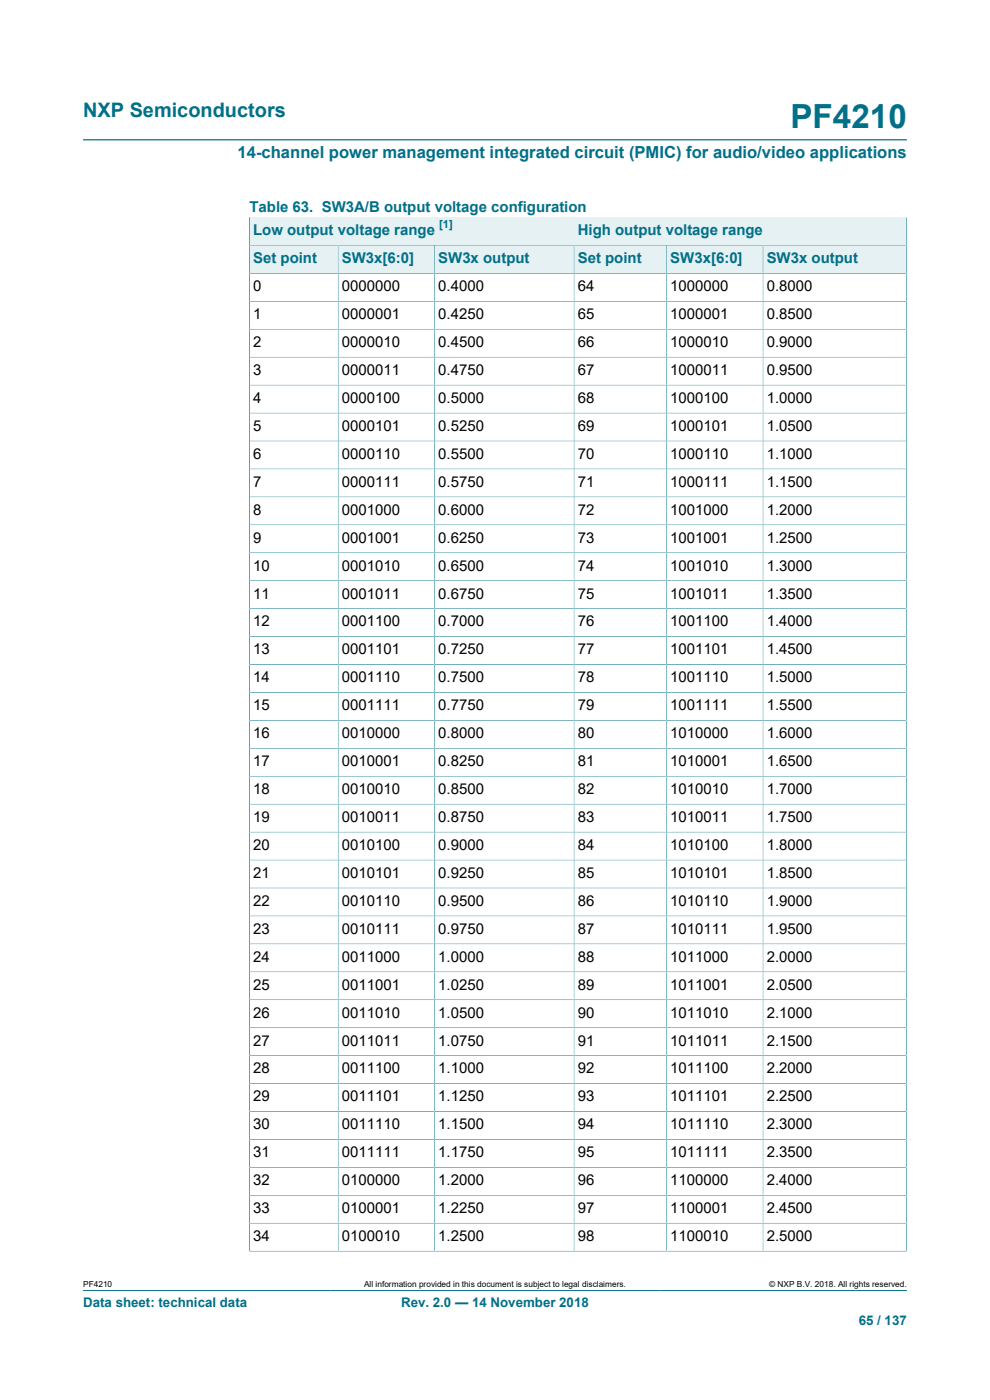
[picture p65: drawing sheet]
<svg xmlns="http://www.w3.org/2000/svg" width="210mm" height="297mm" viewBox="0 0 210 297" stroke-linecap="round" stroke-linejoin="round" font-family="sans-serif">
<defs><g id="words">
<text font-size="7.1" fill="#007088" x="167.7" y="27.2">PF4210</text>
<text font-size="4.2" fill="#007088" x="17.6" y="24.8">NXP Semiconductors</text>
<text font-size="3.5" fill="#007088" x="50.4" y="33.5">14-channel power management integrated circuit (PMIC) for audio/video applications</text>
<g font-size="3.2" fill="#007088">
<text x="52.9" y="45.1">Table 63. SW3A/B output voltage configuration</text>
<text x="53.7" y="49.9">Low output voltage range</text>
<text x="122.6" y="49.9">High output voltage range</text>
<text x="53.7" y="55.9">Set point</text>
<text x="72.5" y="55.9">SW3x[6:0]</text>
<text x="93" y="55.9">SW3x output</text>
<text x="122.6" y="55.9">Set point</text>
<text x="142.2" y="55.9">SW3x[6:0]</text>
<text x="162.6" y="55.9">SW3x output</text>
</g>
<g font-size="3.2">
<text x="53.7" y="61.8">0</text>
<text x="72.5" y="61.8">0000000</text>
<text x="93" y="61.8">0.4000</text>
<text x="122.6" y="61.8">64</text>
<text x="142.2" y="61.8">1000000</text>
<text x="162.6" y="61.8">0.8000</text>
<text x="53.7" y="67.7">1</text>
<text x="72.5" y="67.7">0000001</text>
<text x="93" y="67.7">0.4250</text>
<text x="122.6" y="67.7">65</text>
<text x="142.2" y="67.7">1000001</text>
<text x="162.6" y="67.7">0.8500</text>
<text x="53.7" y="73.6">2</text>
<text x="72.5" y="73.6">0000010</text>
<text x="93" y="73.6">0.4500</text>
<text x="122.6" y="73.6">66</text>
<text x="142.2" y="73.6">1000010</text>
<text x="162.6" y="73.6">0.9000</text>
<text x="53.7" y="79.6">3</text>
<text x="72.5" y="79.6">0000011</text>
<text x="93" y="79.6">0.4750</text>
<text x="122.6" y="79.6">67</text>
<text x="142.2" y="79.6">1000011</text>
<text x="162.6" y="79.6">0.9500</text>
<text x="53.7" y="85.5">4</text>
<text x="72.5" y="85.5">0000100</text>
<text x="93" y="85.5">0.5000</text>
<text x="122.6" y="85.5">68</text>
<text x="142.2" y="85.5">1000100</text>
<text x="162.6" y="85.5">1.0000</text>
<text x="53.7" y="91.4">5</text>
<text x="72.5" y="91.4">0000101</text>
<text x="93" y="91.4">0.5250</text>
<text x="122.6" y="91.4">69</text>
<text x="142.2" y="91.4">1000101</text>
<text x="162.6" y="91.4">1.0500</text>
<text x="53.7" y="97.3">6</text>
<text x="72.5" y="97.3">0000110</text>
<text x="93" y="97.3">0.5500</text>
<text x="122.6" y="97.3">70</text>
<text x="142.2" y="97.3">1000110</text>
<text x="162.6" y="97.3">1.1000</text>
<text x="53.7" y="103.3">7</text>
<text x="72.5" y="103.3">0000111</text>
<text x="93" y="103.3">0.5750</text>
<text x="122.6" y="103.3">71</text>
<text x="142.2" y="103.3">1000111</text>
<text x="162.6" y="103.3">1.1500</text>
<text x="53.7" y="109.2">8</text>
<text x="72.5" y="109.2">0001000</text>
<text x="93" y="109.2">0.6000</text>
<text x="122.6" y="109.2">72</text>
<text x="142.2" y="109.2">1001000</text>
<text x="162.6" y="109.2">1.2000</text>
<text x="53.7" y="115.1">9</text>
<text x="72.5" y="115.1">0001001</text>
<text x="93" y="115.1">0.6250</text>
<text x="122.6" y="115.1">73</text>
<text x="142.2" y="115.1">1001001</text>
<text x="162.6" y="115.1">1.2500</text>
<text x="53.7" y="121">10</text>
<text x="72.5" y="121">0001010</text>
<text x="93" y="121">0.6500</text>
<text x="122.6" y="121">74</text>
<text x="142.2" y="121">1001010</text>
<text x="162.6" y="121">1.3000</text>
<text x="53.7" y="127">11</text>
<text x="72.5" y="127">0001011</text>
<text x="93" y="127">0.6750</text>
<text x="122.6" y="127">75</text>
<text x="142.2" y="127">1001011</text>
<text x="162.6" y="127">1.3500</text>
<text x="53.7" y="132.9">12</text>
<text x="72.5" y="132.9">0001100</text>
<text x="93" y="132.9">0.7000</text>
<text x="122.6" y="132.9">76</text>
<text x="142.2" y="132.9">1001100</text>
<text x="162.6" y="132.9">1.4000</text>
<text x="53.7" y="138.8">13</text>
<text x="72.5" y="138.8">0001101</text>
<text x="93" y="138.8">0.7250</text>
<text x="122.6" y="138.8">77</text>
<text x="142.2" y="138.8">1001101</text>
<text x="162.6" y="138.8">1.4500</text>
<text x="53.7" y="144.8">14</text>
<text x="72.5" y="144.8">0001110</text>
<text x="93" y="144.8">0.7500</text>
<text x="122.6" y="144.8">78</text>
<text x="142.2" y="144.8">1001110</text>
<text x="162.6" y="144.8">1.5000</text>
<text x="53.7" y="150.7">15</text>
<text x="72.5" y="150.7">0001111</text>
<text x="93" y="150.7">0.7750</text>
<text x="122.6" y="150.7">79</text>
<text x="142.2" y="150.7">1001111</text>
<text x="162.6" y="150.7">1.5500</text>
<text x="53.7" y="156.6">16</text>
<text x="72.5" y="156.6">0010000</text>
<text x="93" y="156.6">0.8000</text>
<text x="122.6" y="156.6">80</text>
<text x="142.2" y="156.6">1010000</text>
<text x="162.6" y="156.6">1.6000</text>
<text x="53.7" y="162.5">17</text>
<text x="72.5" y="162.5">0010001</text>
<text x="93" y="162.5">0.8250</text>
<text x="122.6" y="162.5">81</text>
<text x="142.2" y="162.5">1010001</text>
<text x="162.6" y="162.5">1.6500</text>
<text x="53.7" y="168.5">18</text>
<text x="72.5" y="168.5">0010010</text>
<text x="93" y="168.5">0.8500</text>
<text x="122.6" y="168.5">82</text>
<text x="142.2" y="168.5">1010010</text>
<text x="162.6" y="168.5">1.7000</text>
<text x="53.7" y="174.4">19</text>
<text x="72.5" y="174.4">0010011</text>
<text x="93" y="174.4">0.8750</text>
<text x="122.6" y="174.4">83</text>
<text x="142.2" y="174.4">1010011</text>
<text x="162.6" y="174.4">1.7500</text>
<text x="53.7" y="180.3">20</text>
<text x="72.5" y="180.3">0010100</text>
<text x="93" y="180.3">0.9000</text>
<text x="122.6" y="180.3">84</text>
<text x="142.2" y="180.3">1010100</text>
<text x="162.6" y="180.3">1.8000</text>
<text x="53.7" y="186.2">21</text>
<text x="72.5" y="186.2">0010101</text>
<text x="93" y="186.2">0.9250</text>
<text x="122.6" y="186.2">85</text>
<text x="142.2" y="186.2">1010101</text>
<text x="162.6" y="186.2">1.8500</text>
<text x="53.7" y="192.2">22</text>
<text x="72.5" y="192.2">0010110</text>
<text x="93" y="192.2">0.9500</text>
<text x="122.6" y="192.2">86</text>
<text x="142.2" y="192.2">1010110</text>
<text x="162.6" y="192.2">1.9000</text>
<text x="53.7" y="198.1">23</text>
<text x="72.5" y="198.1">0010111</text>
<text x="93" y="198.1">0.9750</text>
<text x="122.6" y="198.1">87</text>
<text x="142.2" y="198.1">1010111</text>
<text x="162.6" y="198.1">1.9500</text>
<text x="53.7" y="204">24</text>
<text x="53.7" y="209.9">25</text>
<text x="72.5" y="204">0011000</text>
<text x="72.5" y="209.9">0011001</text>
<text x="93" y="204">1.0000</text>
<text x="93" y="209.9">1.0250</text>
<text x="122.6" y="204">88</text>
<text x="122.6" y="209.9">89</text>
<text x="142.2" y="204">1011000</text>
<text x="142.2" y="209.9">1011001</text>
<text x="162.6" y="204">2.0000</text>
<text x="162.6" y="209.9">2.0500</text>
<text x="53.7" y="215.9">26</text>
<text x="72.5" y="215.9">0011010</text>
<text x="93" y="215.9">1.0500</text>
<text x="122.6" y="215.9">90</text>
<text x="142.2" y="215.9">1011010</text>
<text x="162.6" y="215.9">2.1000</text>
<text x="53.7" y="221.8">27</text>
<text x="72.5" y="221.8">0011011</text>
<text x="93" y="221.8">1.0750</text>
<text x="122.6" y="221.8">91</text>
<text x="142.2" y="221.8">1011011</text>
<text x="162.6" y="221.8">2.1500</text>
<text x="53.7" y="227.7">28</text>
<text x="72.5" y="227.7">0011100</text>
<text x="93" y="227.7">1.1000</text>
<text x="122.6" y="227.7">92</text>
<text x="142.2" y="227.7">1011100</text>
<text x="162.6" y="227.7">2.2000</text>
<text x="53.7" y="233.7">29</text>
<text x="72.5" y="233.7">0011101</text>
<text x="93" y="233.7">1.1250</text>
<text x="122.6" y="233.7">93</text>
<text x="142.2" y="233.7">1011101</text>
<text x="162.6" y="233.7">2.2500</text>
<text x="53.7" y="239.6">30</text>
<text x="72.5" y="239.6">0011110</text>
<text x="93" y="239.6">1.1500</text>
<text x="122.6" y="239.6">94</text>
<text x="142.2" y="239.6">1011110</text>
<text x="162.6" y="239.6">2.3000</text>
<text x="53.7" y="245.5">31</text>
<text x="72.5" y="245.5">0011111</text>
<text x="93" y="245.5">1.1750</text>
<text x="122.6" y="245.5">95</text>
<text x="142.2" y="245.5">1011111</text>
<text x="162.6" y="245.5">2.3500</text>
<text x="53.7" y="251.4">32</text>
<text x="72.5" y="251.4">0100000</text>
<text x="93" y="251.4">1.2000</text>
<text x="122.6" y="251.4">96</text>
<text x="142.2" y="251.4">1100000</text>
<text x="162.6" y="251.4">2.4000</text>
<text x="53.7" y="257.4">33</text>
<text x="72.5" y="257.4">0100001</text>
<text x="93" y="257.4">1.2250</text>
<text x="122.6" y="257.4">97</text>
<text x="142.2" y="257.4">1100001</text>
<text x="162.6" y="257.4">2.4500</text>
<text x="53.7" y="263.3">34</text>
<text x="72.5" y="263.3">0100010</text>
<text x="93" y="263.3">1.2500</text>
<text x="122.6" y="263.3">98</text>
<text x="142.2" y="263.3">1100010</text>
<text x="162.6" y="263.3">2.5000</text>
</g>
<g font-size="2.8" fill="#007088">
<text x="17.6" y="277.3">Data sheet: technical data</text>
<text x="85.1" y="277.3">Rev. 2.0 — 14 November 2018</text>
<text x="182.2" y="281">65 / 137</text>
</g>
<text font-size="2.4" fill="#007088" x="93.2" y="48.3">[1]</text>
<g font-size="1.8">
<text x="17.6" y="273.1">PF4210</text>
<text x="77.2" y="273.1">All information provided in this document is subject to legal disclaimers.</text>
<text x="163.2" y="273.1">© NXP B.V. 2018. All rights reserved.</text>
</g>
</g></defs>
<path d="M17.6 29.7h174.8M52.9 46.1v6h68.9v-6h-69M17.6 273.8h174.8" fill="none" stroke="#007088" stroke-width=".21"/>
<path d="M53 46.2h68.7v5.8h-68.7z" fill="#e6f1f3"/>
<path d="M192.3 46.1v6h-70.5v-6h70.5" fill="none" stroke="#007088" stroke-width=".21"/>
<g fill="#e6f1f3">
<path d="M121.8 46.2h70.4v5.8h-70.4z"/>
<path d="M53 52.1h18.7v5.8h-18.7z"/>
</g>
<path d="M52.9 52.1h18.8v5.9h-18.8z" fill="none" stroke="#007088" stroke-width=".21"/>
<path d="M71.8 52.1h20.3v5.8h-20.3z" fill="#e6f1f3"/>
<path d="M71.7 52.1h20.5v5.9h-20.5z" fill="none" stroke="#007088" stroke-width=".21"/>
<path d="M92.3 52.1h29.4v5.8h-29.4z" fill="#e6f1f3"/>
<path d="M92.2 52.1h29.6v5.9h-29.6z" fill="none" stroke="#007088" stroke-width=".21"/>
<path d="M121.8 52.1h19.5v5.8h-19.5z" fill="#e6f1f3"/>
<path d="M121.8 52.1h19.6v5.9h-19.6z" fill="none" stroke="#007088" stroke-width=".21"/>
<path d="M141.5 52.1h20.3v5.8h-20.3z" fill="#e6f1f3"/>
<path d="M141.4 52.1h20.5v5.9h-20.5z" fill="none" stroke="#007088" stroke-width=".21"/>
<path d="M161.9 52.1h30.3v5.8h-30.3z" fill="#e6f1f3"/>
<g fill="none" stroke="#007088" stroke-width=".21">
<path d="M71.7 58v207.4M92.2 58v207.4M121.8 58v207.4M141.4 58v207.4M192.3 58h-139.4v207.5M52.9 63.9h139.4M52.9 69.8h139.4M52.9 75.8h139.4M52.9 81.7h139.4M52.9 87.6h139.4M52.9 93.6h139.4M52.9 99.5h139.4"/>
<path d="M52.9 105.4h139.4M52.9 111.3h139.4M52.9 117.3h139.4M52.9 123.2h139.4M52.9 129.1h139.4M52.9 135h139.4M52.9 141h139.4M52.9 146.9h139.4M52.9 152.8h139.4M52.9 158.7h139.4M52.9 164.7h139.4M52.9 170.6h139.4"/>
<path d="M52.9 176.5h139.4M52.9 182.5h139.4M52.9 188.4h139.4M52.9 194.3h139.4M52.9 200.2h139.4M52.9 206.2h139.4M52.9 212.1h139.4M52.9 218h139.4M52.9 223.9h139.4M52.9 229.9h139.4M52.9 235.8h139.4M52.9 241.7h139.4"/>
<path d="M52.9 247.6h139.4M52.9 253.6h139.4M52.9 259.5h139.4M52.8 265.4h139.5M161.9 265.4v-213.3h30.4v213.4"/>
</g>
<use href="#words"/>
</svg>
